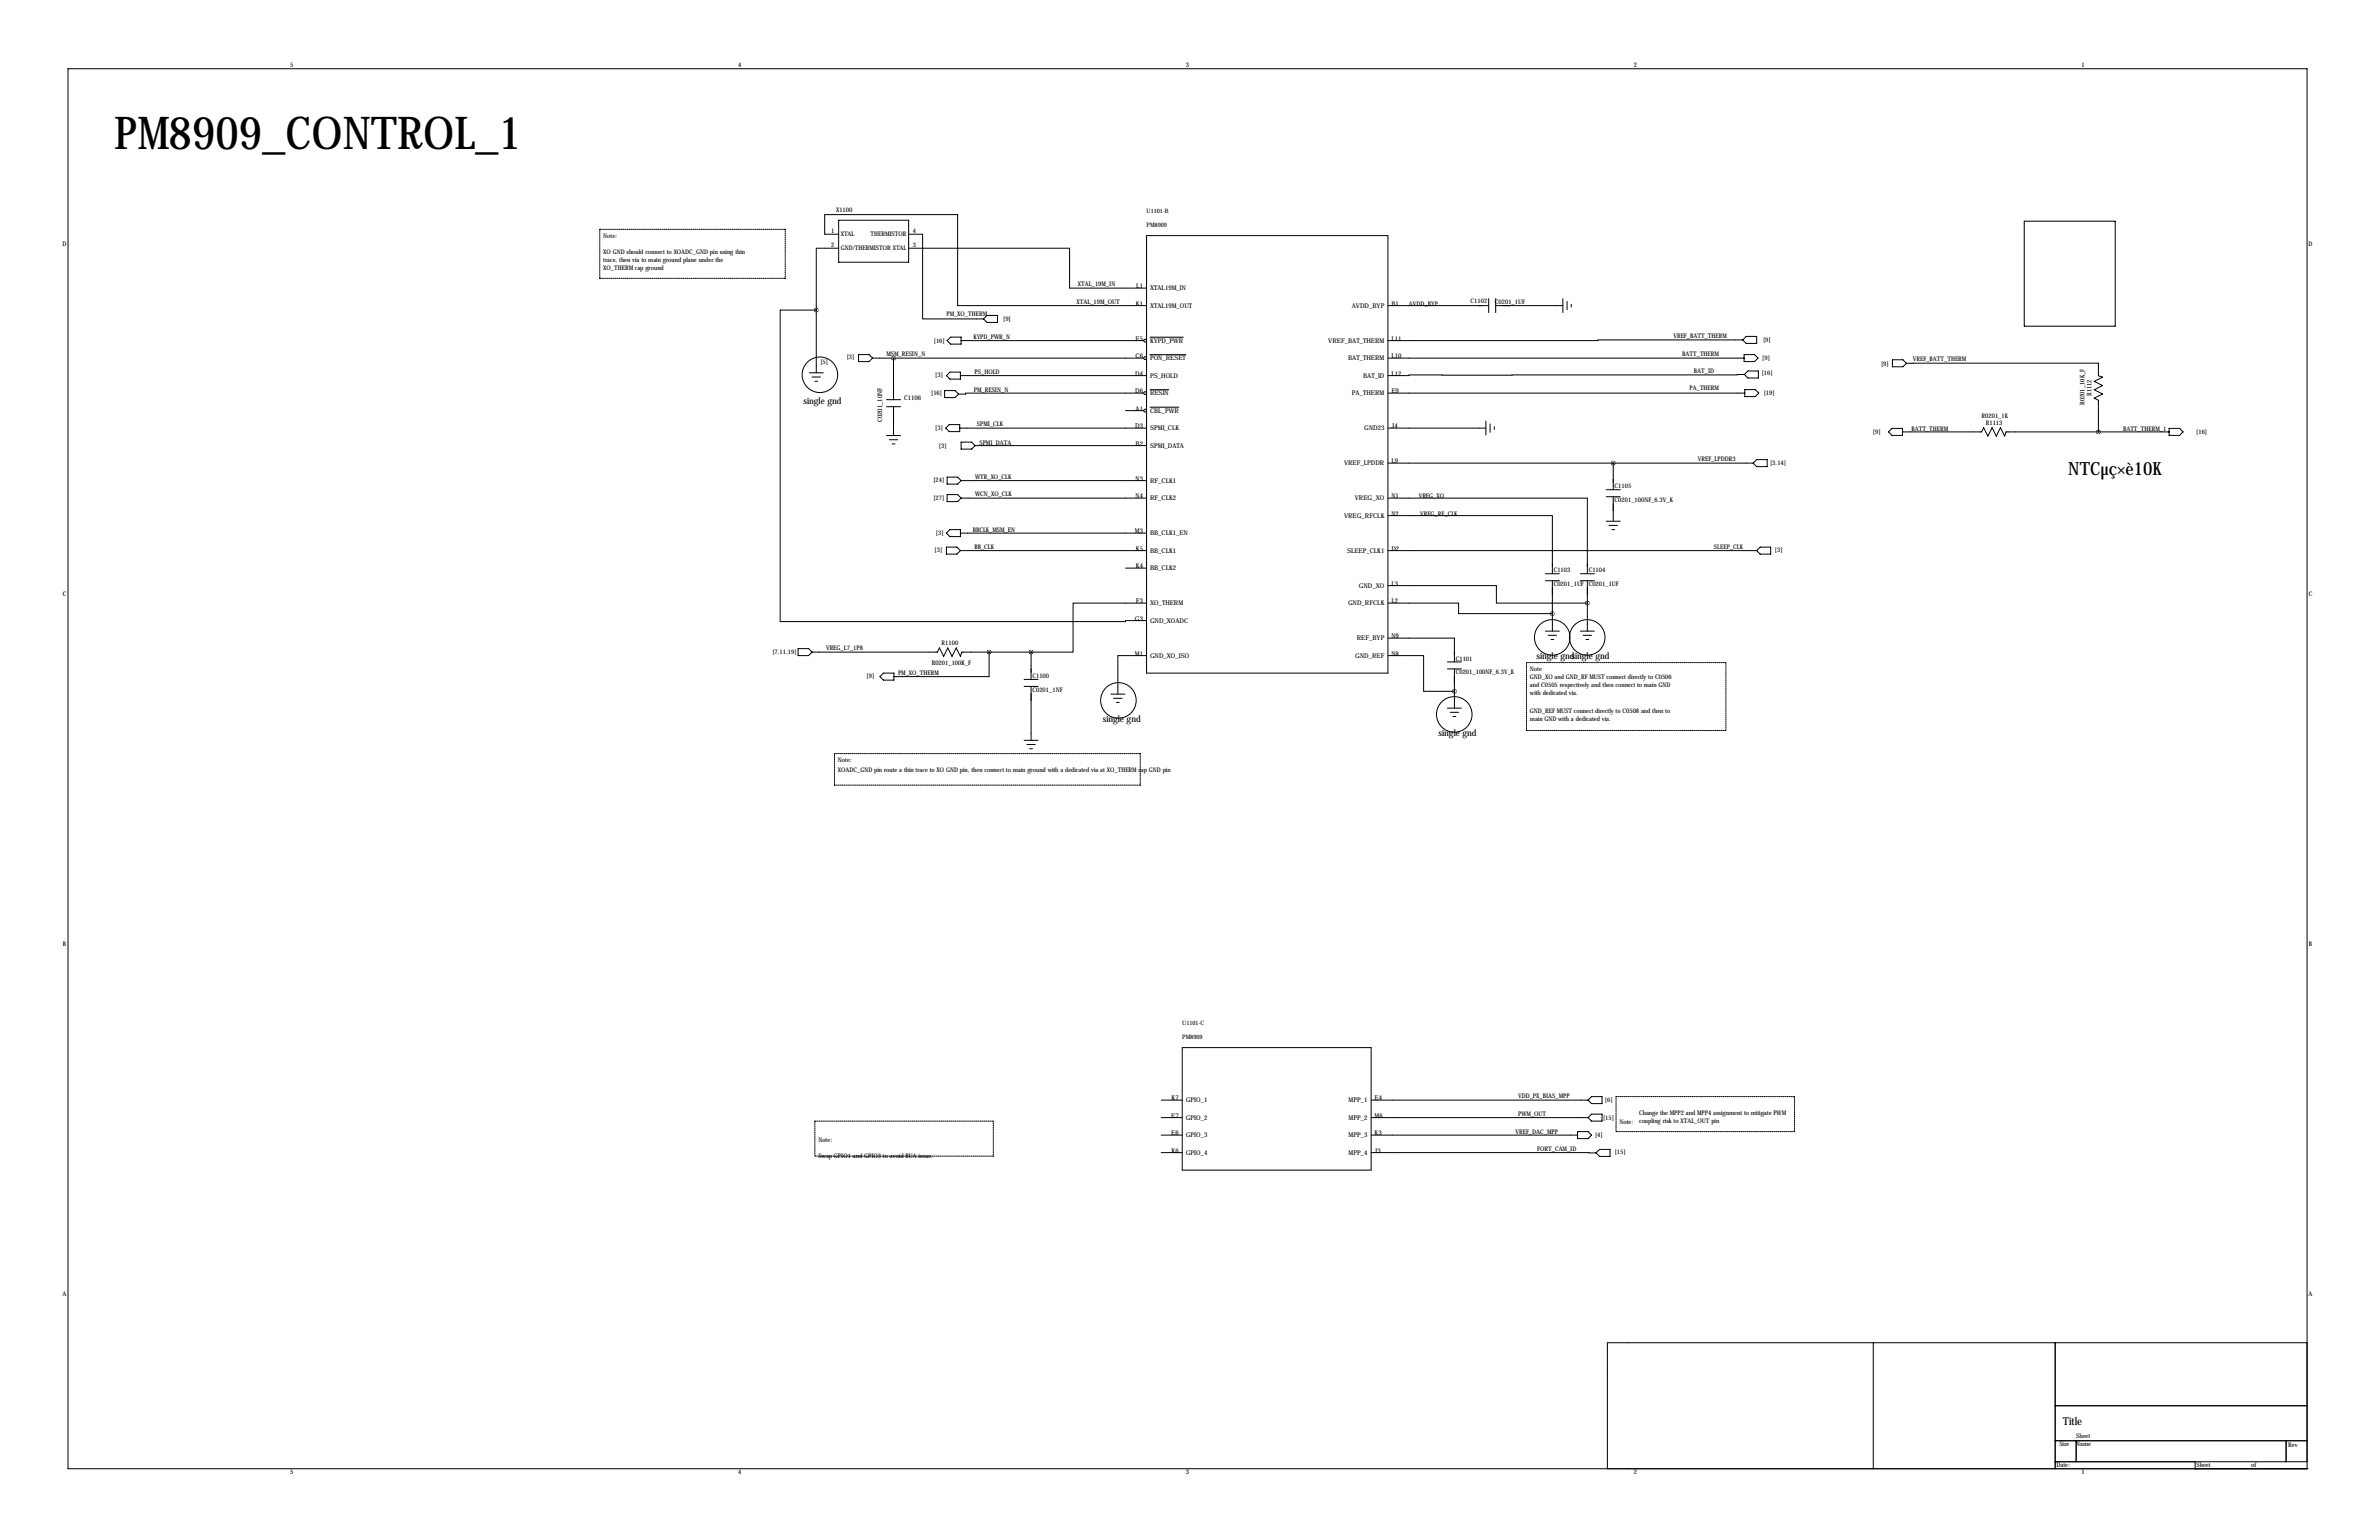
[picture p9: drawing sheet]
<svg xmlns="http://www.w3.org/2000/svg" width="864mm" height="559mm" viewBox="0 0 864 559" stroke-linecap="round" stroke-linejoin="round" font-family="sans-serif">
<defs><g id="words">
<text font-size="16.5" x="41.4" y="54.1">PM8909_CONTROL_1</text>
<text font-size="6.6" x="750.8" y="172.2">NTCµç×è10K</text>
<text font-size="4" x="748.8" y="517.2">Title</text>
<g font-size="3.3">
<text x="291.7" y="146.8">single gnd</text>
<text x="557.8" y="239.2">single gndsingle gnd</text>
<text x="400.3" y="262.1">single gnd</text>
<text x="522.2" y="267.2">single gnd</text>
</g>
<g font-size="2.4">
<text x="412.5" y="104.5">L1</text>
<text x="417.5" y="105.3">XTAL19M_IN</text>
<text x="412.4" y="110.9">K1</text>
<text x="417.5" y="111.7">XTAL19M_OUT</text>
<text x="490.7" y="111.7">AVDD_BYP</text>
<text x="505.1" y="110.9">B1</text>
<text x="412.2" y="123.6">E5</text>
<text x="417.5" y="124.4">KYPD_PWR</text>
<text x="482.2" y="124.4">VREF_BAT_THERM</text>
<text x="505.1" y="123.6">L11</text>
<text x="412.2" y="129.9">C6</text>
<text x="417.5" y="130.7">PON_RESET</text>
<text x="489.4" y="130.7">BAT_THERM</text>
<text x="505.1" y="129.9">L10</text>
<text x="412.1" y="136.3">D4</text>
<text x="417.5" y="137.1">PS_HOLD</text>
<text x="494.8" y="137.1">BAT_ID</text>
<text x="505.1" y="136.3">L12</text>
<text x="412.1" y="142.6">D6</text>
<text x="417.5" y="143.4">RESIN</text>
<text x="490.7" y="143.4">PA_THERM</text>
<text x="505.1" y="142.6">E9</text>
<text x="328.2" y="145.3">C1106</text>
<text x="412.2" y="149">A1</text>
<text x="417.5" y="149.8">CBL_PWR</text>
<text x="320.2" y="153.2" transform="rotate(-90 320.2 153.2)">C0201_10NF</text>
<text x="412.1" y="155.3">D3</text>
<text x="505.1" y="155.3">J4</text>
<text x="412.2" y="161.7">B2</text>
<text x="417.5" y="156.1">SPMI_CLK</text>
<text x="495.2" y="156.1">GND23</text>
<text x="417.5" y="162.5">SPMI_DATA</text>
<text x="487.9" y="168.8">VREF_LPDDR</text>
<text x="505.1" y="168">L9</text>
<text x="412.2" y="174.4">N3</text>
<text x="417.5" y="175.2">RF_CLK1</text>
<text x="412.2" y="180.7">N4</text>
<text x="417.5" y="181.5">RF_CLK2</text>
<text x="491.8" y="181.5">VREG_XO</text>
<text x="505.1" y="180.7">N1</text>
<text x="487.9" y="187.9">VREG_RFCLK</text>
<text x="505.1" y="187.1">N2</text>
<text x="411.9" y="193.4">M3</text>
<text x="417.5" y="194.2">BB_CLK1_EN</text>
<text x="412.4" y="199.8">K5</text>
<text x="417.5" y="200.6">BB_CLK1</text>
<text x="489" y="200.6">SLEEP_CLK1</text>
<text x="505.1" y="199.8">D2</text>
<text x="412.4" y="206.1">K4</text>
<text x="417.5" y="206.9">BB_CLK2</text>
<text x="493.3" y="213.3">GND_XO</text>
<text x="505.1" y="212.5">L3</text>
<text x="412.4" y="218.8">F3</text>
<text x="417.5" y="219.6">XO_THERM</text>
<text x="489.4" y="219.6">GND_RFCLK</text>
<text x="505.1" y="218.8">L2</text>
<text x="411.9" y="225.2">G3</text>
<text x="417.5" y="226">GND_XOADC</text>
<text x="492.5" y="232.3">REF_BYP</text>
<text x="505.1" y="231.5">N9</text>
<text x="411.9" y="237.9">M1</text>
<text x="417.5" y="238.7">GND_XO_ISO</text>
<text x="492" y="238.7">GND_REF</text>
<text x="505.1" y="237.9">N8</text>
<text x="425.3" y="399.2">K7</text>
<text x="430.4" y="400">GPIO_1</text>
<text x="489.5" y="400">MPP_1</text>
<text x="499" y="399.2">E4</text>
<text x="425.2" y="405.5">E7</text>
<text x="430.4" y="406.3">GPIO_2</text>
<text x="489.5" y="406.3">MPP_2</text>
<text x="499" y="405.5">M6</text>
<text x="425.2" y="411.9">E6</text>
<text x="430.4" y="412.7">GPIO_3</text>
<text x="489.5" y="412.7">MPP_3</text>
<text x="499" y="411.9">K3</text>
<text x="425.3" y="418.2">K6</text>
<text x="430.4" y="419">GPIO_4</text>
<text x="489.5" y="419">MPP_4</text>
<text x="499" y="418.2">J3</text>
</g>
<g font-size="2.3">
<text x="105.4" y="24.5">5</text>
<text x="267.9" y="24.5">4</text>
<text x="430.5" y="24.5">3</text>
<text x="593.1" y="24.5">2</text>
<text x="755.6" y="24.5">1</text>
<text x="303.5" y="76.9">X1100</text>
<text x="22.7" y="89.2">D</text>
<text x="219" y="86.5">Note:</text>
<text x="301.7" y="84.5">1</text>
<text x="301.7" y="89.6">2</text>
<text x="305.2" y="85.8">XTAL</text>
<text x="316" y="85.8">THERMISTOR</text>
<text x="331.4" y="89.6">3</text>
<text x="331.4" y="84.5">4</text>
<text x="838" y="89.2">D</text>
<text x="219" y="92.3">XO GND should connect to XOADC_GND pin using thin</text>
<text x="219" y="95.2">trace, then via to main ground plane under the</text>
<text x="305.2" y="90.9">GND/THERMISTOR XTAL</text>
<text x="219" y="98.1">XO_THERM cap ground</text>
<text x="391.3" y="103.8">XTAL_19M_IN</text>
<text x="390.8" y="110.1">XTAL_19M_OUT</text>
<text x="511.5" y="110.9">AVDD_BYP</text>
<text x="533.8" y="110">C1102</text>
<text x="542.7" y="110.4">C0201_1UF</text>
<text x="343.6" y="114.7">PM_XO_THERM</text>
<text x="364.2" y="116.3">[9]</text>
<text x="339" y="124.4">[16]</text>
<text x="353.4" y="123.1">KYPD_PWR_N</text>
<text x="607.5" y="122.6">VREF_BATT_THERM</text>
<text x="640" y="123.9">[9]</text>
<text x="307.4" y="130.3">[3]</text>
<text x="321.8" y="129.2">MSM_RESIN_N</text>
<text x="610.7" y="129.2">BATT_THERM</text>
<text x="639.7" y="130.5">[9]</text>
<text x="694.4" y="130.8">VREF_BATT_THERM</text>
<text x="297.8" y="132.2">[5]</text>
<text x="339.5" y="136.6">[3]</text>
<text x="353.8" y="135.8">PS_HOLD</text>
<text x="614.9" y="135.4">BAT_ID</text>
<text x="639.5" y="136">[16]</text>
<text x="682.8" y="132.7">[9]</text>
<text x="338" y="143.5">[16]</text>
<text x="353.5" y="142.1">PM_RESIN_N</text>
<text x="613.3" y="141.6">PA_THERM</text>
<text x="640.2" y="143.2">[19]</text>
<text x="759.2" y="143.7" transform="rotate(-90 759.2 143.7)">R1112</text>
<text x="756.7" y="146.9" transform="rotate(-90 756.7 146.9)">R0201_10K_F</text>
<text x="339.5" y="155.9">[3]</text>
<text x="354.6" y="154.6">SPMI_CLK</text>
<text x="719.3" y="151.6">R0201_1K</text>
<text x="720.9" y="154.2">R1113</text>
<text x="355.5" y="161.3">SPMI_DATA</text>
<text x="679.9" y="157.6">[9]</text>
<text x="693.9" y="156.2">BATT_THERM</text>
<text x="770.7" y="156.2">BATT_THERM_1</text>
<text x="797.3" y="157.3">[16]</text>
<text x="340.8" y="162.4">[3]</text>
<text x="616.4" y="167.3">VREF_LPDDR3</text>
<text x="354" y="173.6">WTR_XO_CLK</text>
<text x="642.6" y="168.6">[3,14]</text>
<text x="338.8" y="174.7">[24]</text>
<text x="354" y="180">WCN_XO_CLK</text>
<text x="586.1" y="177.2">C1105</text>
<text x="338.8" y="181.6">[27]</text>
<text x="515" y="180.7">VREG_XO</text>
<text x="586.1" y="182.1">C0201_100NF_6.3V_K</text>
<text x="515.5" y="187.1">VREG_RF_CLK</text>
<text x="339.8" y="194">[3]</text>
<text x="353.2" y="192.9">BBCLK_MSM_EN</text>
<text x="339.3" y="200.4">[3]</text>
<text x="353.7" y="199">BB_CLK</text>
<text x="622.2" y="199">SLEEP_CLK</text>
<text x="644.3" y="200.4">[3]</text>
<text x="564" y="207.7">C1103</text>
<text x="576.7" y="207.7">C1104</text>
<text x="564" y="212.6">C0201_1UF</text>
<text x="576.7" y="212.6">C0201_1UF</text>
<text x="22.8" y="216.2">C</text>
<text x="838.1" y="216.2">C</text>
<text x="280.4" y="237.2">[7,11,19]</text>
<text x="299.9" y="235.9">VREG_L7_1P8</text>
<text x="341.8" y="234.1">R1100</text>
<text x="528.5" y="239.7">C1101</text>
<text x="326" y="244.8">PM_XO_THERM</text>
<text x="338.2" y="241.5">R0201_100K_F</text>
<text x="528.5" y="244.6">C0201_100NF_6.3V_K</text>
<text x="555.4" y="243.5">Note</text>
<text x="314.6" y="246.1">[9]</text>
<text x="374.8" y="246">C1100</text>
<text x="374.8" y="251.2">C0201_1NF</text>
<text x="555.4" y="246.3">GND_XO and GND_RF MUST connect directly to C0506</text>
<text x="555.4" y="249.2">and C0505 respectively and then connect to main GND</text>
<text x="555.4" y="252.1">with dedicated via.</text>
<text x="555.4" y="258.7">GND_REF MUST connect directly to C0508 and then to</text>
<text x="555.4" y="261.8">main GND with a dedicated via.</text>
<text x="304.2" y="276.5">Note:</text>
<text x="304.2" y="280.3">XOADC_GND pin route a thin trace to XO GND pin, then connect to main ground with a dedicated via at XO_THERM cap GND pin</text>
<text x="22.8" y="343.2">B</text>
<text x="838.2" y="343.2">B</text>
<text x="551.1" y="398.4">VDD_PX_BIAS_MPP</text>
<text x="582.6" y="400">[6]</text>
<text x="551.1" y="404.8">PWM_OUT</text>
<text x="581.9" y="406.4">[15]</text>
<text x="587.9" y="407.8">Note:</text>
<text x="595" y="404.5">Change the MPP2 and MPP4 assignment to mitigate PWM</text>
<text x="595" y="407.4">coupling risk to XTAL_OUT pin</text>
<text x="550.1" y="411.4">VREF_DAC_MPP</text>
<text x="579" y="412.5">[4]</text>
<text x="297.1" y="414.4">Note:</text>
<text x="558" y="417.7">FORT_CAM_ID</text>
<text x="586.2" y="418.9">[15]</text>
<text x="297.1" y="420.2">Swap GPIO1 and GPIO3 to avoid BUA issue.</text>
<text x="22.7" y="470.2">A</text>
<text x="838" y="470.2">A</text>
<text x="753.7" y="521.7">Sheet</text>
<text x="747.6" y="524.8">Size</text>
<text x="753.7" y="524.6">Name</text>
<text x="830.6" y="525.1">Rev</text>
<text x="746.6" y="532.2">Date:</text>
<text x="797.4" y="532.2">Sheet</text>
<text x="817.2" y="532.2">of</text>
<text x="105.4" y="535">5</text>
<text x="267.9" y="535">4</text>
<text x="430.5" y="535">3</text>
<text x="593.1" y="535">2</text>
<text x="755.6" y="535">1</text>
</g>
<g font-size="2.2">
<text x="416.2" y="77.1">U1101-B</text>
<text x="416.2" y="82.2">PM8909</text>
<text x="429.2" y="371.8">U1101-C</text>
<text x="429.2" y="376.8">PM8909</text>
</g>
</g></defs>
<g fill="none" stroke="#000" stroke-width=".36">
<path d="M24.7 24.9h812.8v508h-812.8zM304.4 79.9h25.4v15.2h-25.4zM304.4 85h-5v-7.1h48.2v33h68.6M304.4 90.1h-8.1v22.4M329.8 90.1h58.5v14.4h27.9M329.8 85h5.1v30.7h22.1M416.2 85.5h87.6v158.7h-87.6zM734.8 80.3h33v38.1h-33zM296.3 112.5h-13.1v113.1h125.4v-.4h7.6M296.3 112.5v22.8M357 115.7l1.3-1.2h3.8v2.5h-3.8zM503.8 110.9h36.6"/>
<path d="M540.4 108.4v5M543 110.9h24.3M543 108.4v5M567.3 108.4v5M568.9 109.4v3M570.4 110.4v1M293.8 135.3h5.1M294.8 136.8h3M295.8 138.3h1M311.7 128.7h3.8l1.2 1.2-1.2 1.3h-3.8zM316.7 129.9h98.5M324.4 129.9v15.1"/>
<path d="M344.8 135h3.8v2.6h-3.8l-1.2-1.3zM345.1 122.3h3.8v2.6h-3.8l-1.3-1.3zM348.6 136.3h67.6M348.9 123.6h66.3M417.5 128.7h13M417.5 122.4h12.1M503.8 129.9h129.3M632.6 123.3l-128.8 .3M633.1 128.7h3.8l1.3 1.2-1.3 1.3h-3.8zM633.2 135.9l-121.7 .1v.3h-7.7M633.2 135.9l1.3-1.3h3.8v2.6h-3.8zM633.9 122.1h3.8v2.5h-3.8l-1.3-1.3z"/>
<path d="M687 130.6h3.8l1.2 1.2-1.2 1.3h-3.8zM692 131.8h69.7v4.5l1.6 .6-3.1 1.5 3.1 1.5-3.1 1.5 3.1 1.6-3.1 1.5 1.5 .7v11.5M321.8 145h5.1M321.8 147.6h5.1M321.8 158h5.1M322.8 159.6h3.1M324.4 147.6v10.4M342.9 141.7h3.8l1.3 1.3-1.3 1.3h-3.8zM344.6 154.1h3.8v2.5h-3.8l-1.3-1.3zM348.4 155.3h67.8M408.6 149h6.6M415.2 142.6h-64.7v.4h-2.5"/>
<path d="M417.5 147.8h10.4M417.5 141.4h6.8M503.8 142.6h129.6M503.8 155.3h35.6M539.4 152.8v5.1M540.9 153.8v3.1M542.4 154.8v1.1M633.4 141.4h3.8l1.3 1.2-1.3 1.3h-3.8zM686.8 155.4h3.8v2.6h-3.8l-1.3-1.3zM690.6 156.7h28.7l.8-1.5 1.5 3 1.5-3 1.6 3 1.5-3 1.5 3 .5-1.5h59.2M787.4 155.4h3.8l1.3 1.3-1.3 1.3h-3.8zM323.8 161.1h1.1"/>
<path d="M343.8 179.5h3.8l1.3 1.2-1.3 1.3h-3.8zM343.8 173.1h3.8l1.3 1.3-1.3 1.3h-3.8zM348.9 174.4h67.3M348.9 160.4h3.8l1.3 1.3-1.3 1.3h-3.8zM354 161.7h62.2M503.8 168h132.6M583.1 177.7h5.1M585.6 168v9.7M637.7 166.8h3.8v2.5h-3.8l-1.3-1.3zM343.6 198.5h3.8l1.2 1.3-1.2 1.3h-3.8zM344.8 192.2h3.8v2.5h-3.8l-1.2-1.3zM348.6 199.8h67.6"/>
<path d="M348.6 193.4h67.6M348.9 180.7h67.3M503.8 187.1h59.7v21.1M503.8 180.7h72.4v27.5M503.8 199.8h133.9M583.1 180.2h5.1M583.1 189.1h5.1M584.1 190.7h3M585.1 192.2h1M585.6 180.2v8.9M637.7 199.8l1.3-1.3h3.8v2.6h-3.8zM408.6 206.1h7.6"/>
<path d="M416.2 218.8h-26.7v17.8h-15.2M503.8 218.8h25.7v3.9h34M503.8 212.5h39.4v6.3h33M561 208.2h5.1M561 210.7h5.1M563.5 210.7v18.3M573.7 208.2h5.1M573.7 210.7h5.1M576.2 210.7v18.3M289.7 235.4h3.8l1.3 1.2-1.3 1.3h-3.8zM294.8 236.6h45.5l.7-1.5 1.5 3.1 1.6-3.1 1.5 3.1 1.5-3.1 1.5 3.1 .5-1.6h25.2M359.1 236.6v8.9h-34.6"/>
<path d="M374.3 236.6v9.9M416.2 237.9h-10.4v14M503.8 231.5h24.2v8.7M503.8 237.9h13v13h11.2M561 229h5.1M562 230.5h3M563 232.1h1M573.7 229h5.1M574.7 230.5h3M575.7 232.1h1M320.7 244.2h3.8v2.6h-3.8l-1.3-1.3zM371.8 246.5h5"/>
<path d="M371.8 249.1h5M374.3 249.1v19.5M403.3 251.9h5M404.3 253.4h3M405.3 254.9h1M525.4 240.2h5.1M525.4 242.7h5.1M525.4 256.9h5.1M526.4 258.5h3.1M527.5 260h1M528 242.7v14.2M371.8 268.6h5"/>
<path d="M372.8 270.2h3M373.8 271.7h1M421.5 399.2h7.7M429.2 380.1h68.5v44.5h-68.5zM497.7 399.2h78.8M577.7 397.9h3.9v2.6h-3.9l-1.2-1.3zM421.5 418.2h7.7M421.5 405.5h7.7M421.5 411.9h7.7M497.7 418.2l81.7 .1M497.7 405.5h78.8M497.7 411.9h75"/>
<path d="M572.7 410.6h3.8l1.2 1.3-1.2 1.3h-3.8zM577.7 404.3h3.9v2.5h-3.9l-1.2-1.3zM579.4 418.3l1.2-1.2h3.9v2.5h-3.9zM680 487.2v45.7M746 487.2v45.7M837.5 487.2h-254v45.7M746 510.1h91.5M746 522.8h91.5M746 530.4h91.5M753.7 522.8v7.6M796.8 532.9h.1M796.8 530.4v2.5"/>
<path d="M829.9 522.8v7.6M837.5 532.9h.1"/>
<circle cx="297.6" cy="136" r="6.5"/>
<circle cx="415.7" cy="129.9" r=".51"/>
<circle cx="415.7" cy="123.6" r=".51"/>
<circle cx="415.7" cy="149" r=".51"/>
<circle cx="415.7" cy="142.6" r=".51"/>
<circle cx="563.5" cy="231.3" r="6.5"/>
<circle cx="576.2" cy="231.3" r="6.5"/>
<circle cx="406" cy="254.2" r="6.5"/>
<circle cx="527.9" cy="259.2" r="6.5"/>
</g>
<g fill="none" stroke="#000" stroke-width=".36" stroke-dasharray=".4 .4">
<path d="M217.7 83.2h67.3M285 83.2v17.8M217.7 101v-17.8M285 101h-67.3M554.1 240.4h72.4M626.5 240.4v24.7M302.9 273.5h111M413.9 273.5v11.4M554.1 265.1v-24.7M626.5 265.1h-72.4M302.9 284.9v-11.4M413.9 284.9h-111"/>
<path d="M586.6 397.9h64.8M651.4 397.9v12.7M295.8 419.5v-12.7M295.8 406.8h64.8M360.6 406.8v12.7M360.6 419.5h-64.8M586.6 410.6v-12.7M651.4 410.6h-64.8"/>
</g>
<path d="M761.7 156.7a.06 .06 0 0 0 .1 0 .06 .06 0 0 0-.1 0zM585.6 168a.05 .05 0 0 0 .1 0 .05 .05 0 0 0-.1 0zM359 236.6a.06 .06 0 0 0 .1 0 .06 .06 0 0 0-.1 0zM374.2 236.6a.05 .05 0 0 0 .1 0 .05 .05 0 0 0-.1 0zM563.5 222.7a.05 .05 0 0 0 .1 0 .05 .05 0 0 0-.1 0zM576.2 218.8a.05 .05 0 0 0 .1 0 .05 .05 0 0 0-.1 0zM527.9 250.9a.05 .05 0 0 0 .1 0 .05 .05 0 0 0-.1 0zM296.3 112.5a.05 .05 0 0 0 .1 0 .05 .05 0 0 0-.1 0zM324.3 129.9a.05 .05 0 0 0 .1 0 .05 .05 0 0 0-.1 0z" fill="#000" stroke="#000" stroke-width="1.5"/>
<use href="#words"/>
</svg>
